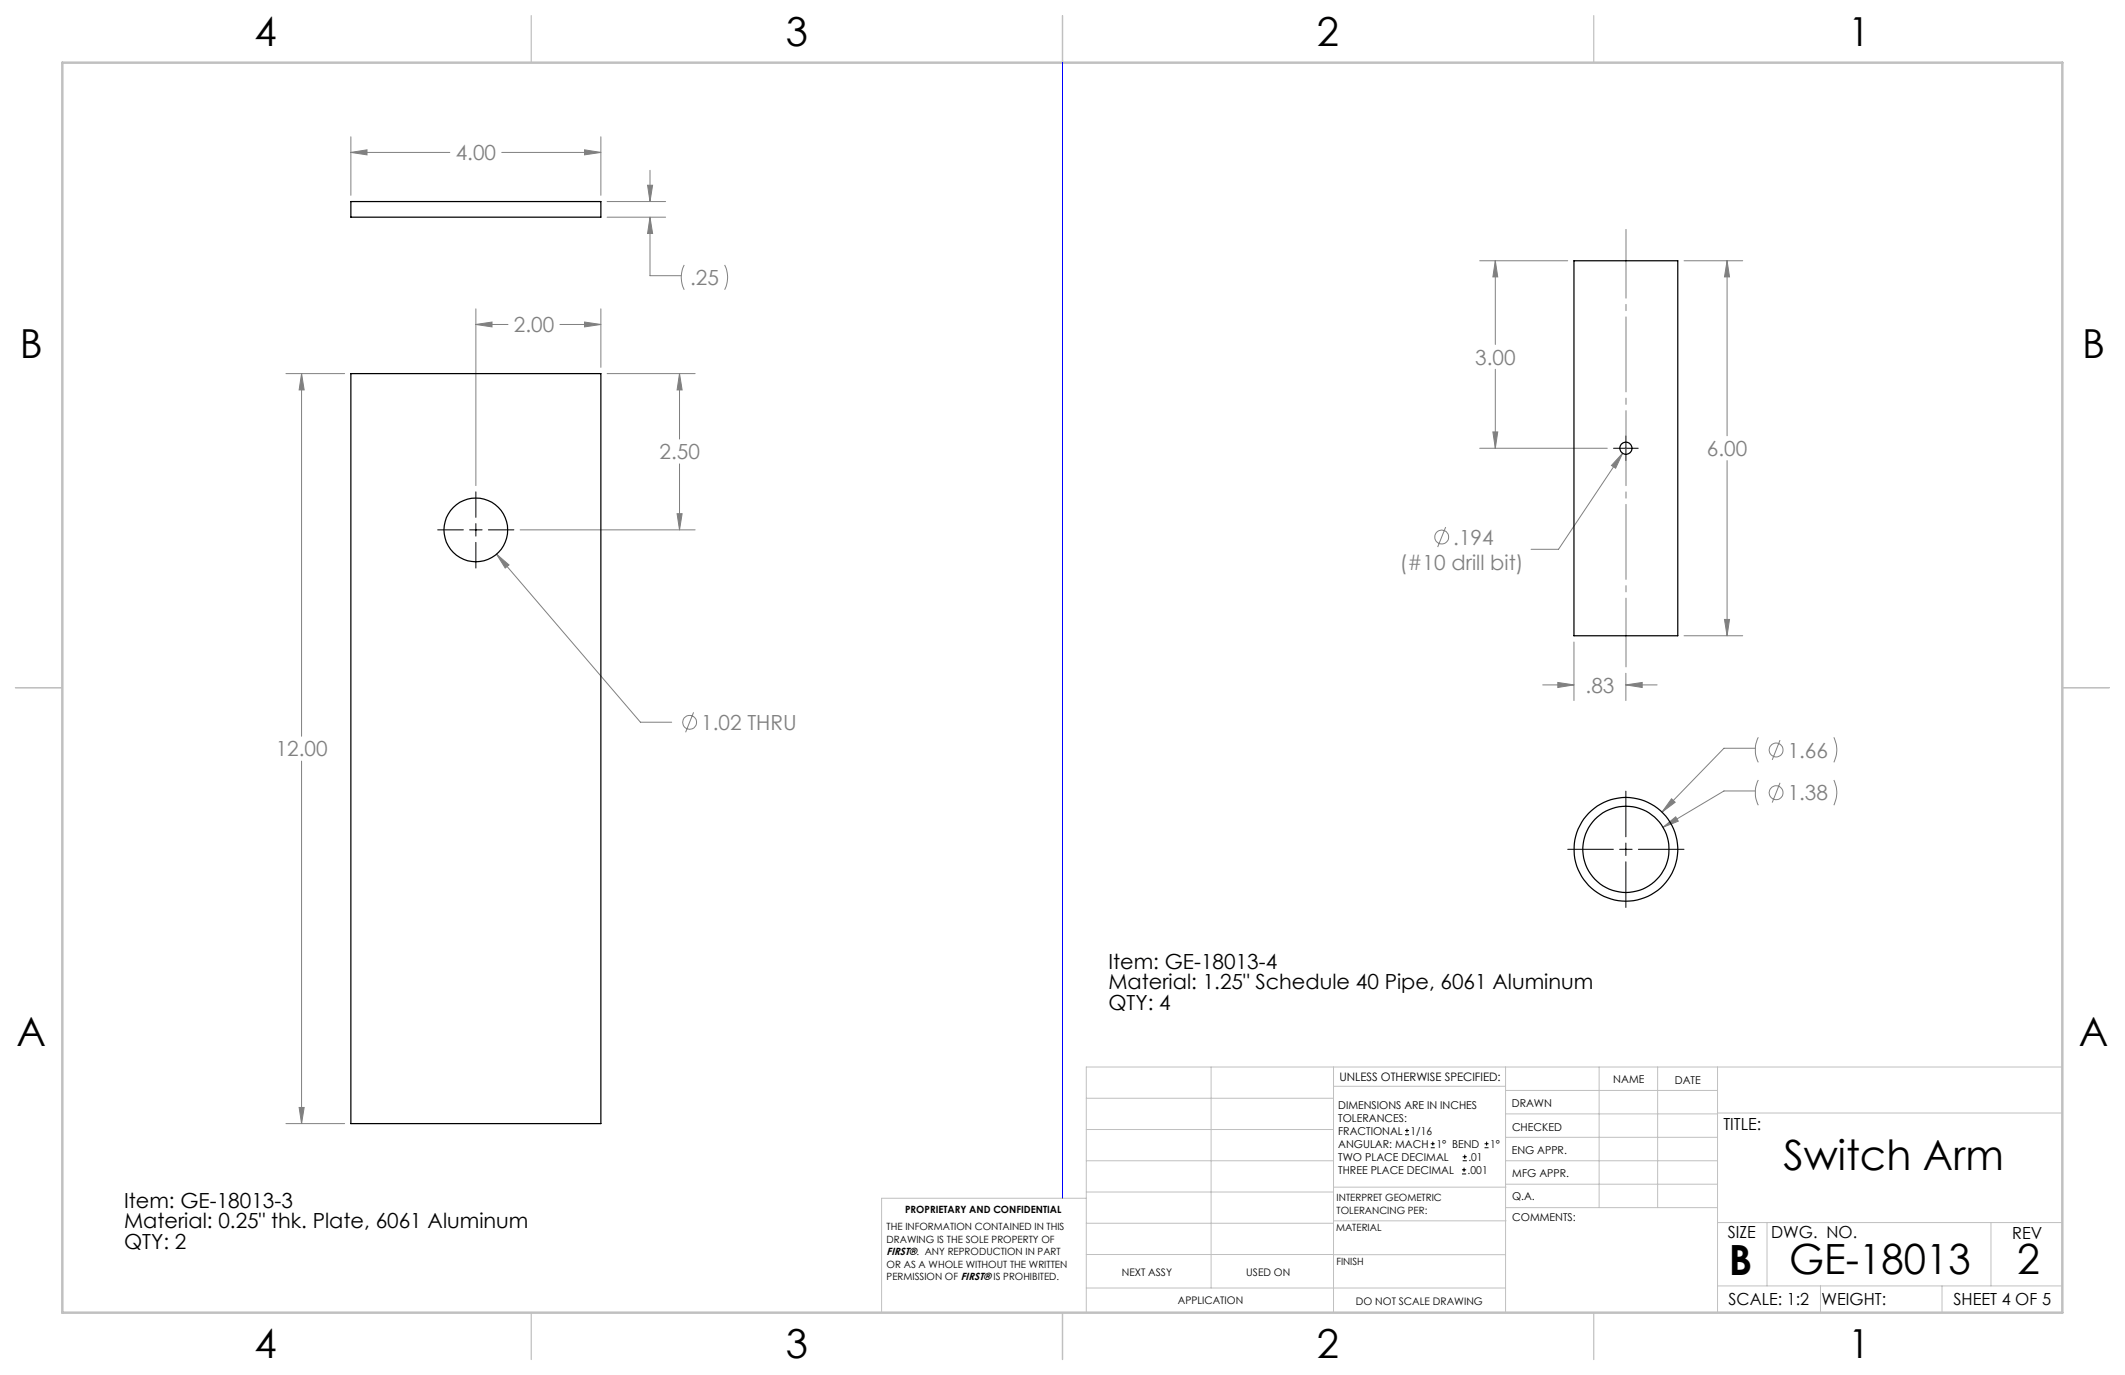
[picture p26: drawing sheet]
<svg xmlns="http://www.w3.org/2000/svg" width="432mm" height="279mm" viewBox="0 0 432 279" stroke-linecap="round" stroke-linejoin="round" font-family="sans-serif">
<defs><g id="words">
<g font-size="8.5">
<text x="362.4" y="237.7">Switch Arm</text>
<text x="351.3" y="259">B</text>
<text x="363.6" y="258.9">GE-18013</text>
<text x="409.9" y="258.9">2</text>
</g>
<g font-size="8.1">
<text x="51.7" y="9.3">4</text>
<text x="159.7" y="9.3">3</text>
<text x="267.6" y="9.3">2</text>
<text x="375.6" y="9.3">1</text>
<text x="4" y="72.8">B</text>
<text x="423.1" y="72.8">B</text>
<text x="3.3" y="212.5">A</text>
<text x="422.4" y="212.5">A</text>
<text x="51.7" y="276">4</text>
<text x="159.7" y="276">3</text>
<text x="267.6" y="276">2</text>
<text x="375.6" y="276">1</text>
</g>
<g font-size="4.2" fill="#808080">
<text x="92.6" y="32.5">4.00</text>
<text x="140.2" y="57.9">.25</text>
<text x="104.4" y="67.5">2.00</text>
<text x="299.8" y="74.1">3.00</text>
<text x="134" y="93.3">2.50</text>
<text x="346.8" y="92.7">6.00</text>
<text x="295.3" y="110.7">.194</text>
<text x="284.5" y="115.8">(#10 drill bit)</text>
<text x="322.2" y="140.8">.83</text>
<text x="142.5" y="148.3">1.02 THRU</text>
<text x="56" y="153.7">12.00</text>
<text x="363.3" y="153.9">1.66</text>
<text x="363.3" y="162.6">1.38</text>
</g>
<g font-size="4.2">
<text x="225.2" y="196.8">Item: GE-18013-4</text>
<text x="225.2" y="201">Material: 1.25&quot; Schedule 40 Pipe, 6061 Aluminum</text>
<text x="225.2" y="205.2">QTY: 4</text>
<text x="25.2" y="245.4">Item: GE-18013-3</text>
<text x="25.2" y="249.6">Material: 0.25&quot; thk. Plate, 6061 Aluminum</text>
<text x="25.2" y="253.7">QTY: 2</text>
</g>
<g font-size="3.4">
<text x="350.2" y="229.5">TITLE:</text>
<text x="351.1" y="251.6">SIZE</text>
<text x="359.9" y="251.6">DWG. NO.</text>
<text x="408.9" y="251.7">REV</text>
<text x="351.2" y="265.2">SCALE: 1:2</text>
<text x="370.1" y="265.3">WEIGHT:</text>
<text x="396.9" y="265.2">SHEET 4 OF 5</text>
</g>
<text font-size="2.4" x="272.2" y="219.7">UNLESS OTHERWISE SPECIFIED:</text>
<g font-size="2.2">
<text x="327.8" y="220.1">NAME</text>
<text x="340.3" y="220.2">DATE</text>
<text x="271.9" y="225.3">DIMENSIONS ARE IN INCHES</text>
<text x="271.9" y="227.9">TOLERANCES:</text>
<text x="307.2" y="224.9">DRAWN</text>
<text x="271.9" y="230.6">FRACTIONAL</text>
<text x="271.9" y="233.2">ANGULAR: MACH</text>
<text x="286.6" y="230.6">1/16</text>
<text x="291.9" y="233.2">1° BEND</text>
<text x="302.8" y="233.2">1°</text>
<text x="307.3" y="229.8">CHECKED</text>
<text x="271.9" y="238.5">THREE PLACE DECIMAL</text>
<text x="271.9" y="235.9">TWO PLACE DECIMAL</text>
<text x="298.2" y="238.5">.001</text>
<text x="298.4" y="235.9">.01</text>
<text x="307.2" y="234.5">ENG APPR.</text>
<text x="307.3" y="239.2">MFG APPR.</text>
<text x="307.3" y="243.9">Q.A.</text>
<text x="307.3" y="248.1">COMMENTS:</text>
</g>
<g font-size="2.1">
<text x="180.2" y="255.1">FIRST®. ANY REPRODUCTION IN PART</text>
<text x="227.9" y="259.2">NEXT ASSY</text>
<text x="253.3" y="259.2">USED ON</text>
<text x="239.3" y="265">APPLICATION</text>
<text x="275.5" y="265.1">DO NOT SCALE DRAWING</text>
</g>
<g font-size="2">
<text x="271.6" y="244.1">INTERPRET GEOMETRIC</text>
<text x="180.2" y="250">THE INFORMATION CONTAINED IN THIS</text>
<text x="183.9" y="246.4">PROPRIETARY AND CONFIDENTIAL</text>
<text x="271.5" y="250.2">MATERIAL</text>
<text x="271.6" y="246.6">TOLERANCING PER:</text>
<text x="180.2" y="252.5">DRAWING IS THE SOLE PROPERTY OF</text>
<text x="180.2" y="257.6">OR AS A WHOLE WITHOUT THE WRITTEN</text>
<text x="271.5" y="257">FINISH</text>
<text x="180.2" y="260.1">PERMISSION OF FIRST® IS PROHIBITED.</text>
</g>
</g></defs>
<g fill="none" stroke="#c0c0c0" stroke-width=".2">
<path d="M246.1 216.8v44.9M271 216.8v49.9M305.9 216.8v49.9M324.9 216.8v28.6M336.8 216.8v28.6M349 216.8v49.9M419.1 216.8h-198.4v49.9M220.7 235.9h50.3M220.7 229.5h50.3M220.7 223.2h50.3M271 220.7h34.9M305.9 231.1h43.1"/>
<path d="M305.9 226.3h43.1M305.9 221.6h43.1M305.9 235.9h43.1M349 226.2h70.1M220.7 248.6h50.3M220.7 242.2h50.3M220.7 254.9h50.3M220.7 243.5h-41.6v23.2M271 255h34.9M271 248.1h35M271 241.2h35M305.9 240.6h43.1"/>
<path d="M306 245.4h43M349 248.4h70.1M359.1 248.4v12.9M404.6 248.4v12.9M220.7 261.7h85.2M349 261.3h70.1M369.9 261.3v5.4M394.6 261.3v5.4"/>
</g>
<path d="M108 3.2v9.5M215.9 3.2v9.5M323.8 3.2v9.5M3.1 139.7h9.6M419.1 139.7h9.5M108 266.7v9.6M215.9 266.7v9.6M323.8 266.7v9.6" fill="none" stroke="#c0c0c0" stroke-width=".25"/>
<path d="M12.7 12.7h406.4v254h-406.4z" fill="none" stroke="#c0c0c0" stroke-width=".5"/>
<g fill="none" stroke="#808080" stroke-width=".2">
<path d="M71.3 31l3.3-.6v1.1zM71.3 27.8v11.9M71.3 31h20.1M102 31h20.1M118.8 30.4l3.3 .6-3.3 .5zM122.1 27.8v11.9M131.6 37.6h1l-.5 3.4zM132.1 34.6v6.4M123.4 41h11.9M123.4 44.1h11.9M132.1 44.1l.5 3.3h-1zM132.1 44.1v11.9h6.3"/>
<path d="M139 53.8a5.6 5.6 0 0 0 0 5.1M147.2 53.8a5.6 5.6 0 0 1 0 5.1M300.7 53h17.9M303.8 53l.5 3.3h-.9zM303.8 53v17M342.2 53h11.9M350.9 53l.5 3.3h-1zM350.9 53v35.5M58.1 75.9h11.9M61.3 75.9l.5 3.3h-1zM61.3 75.9v73.7M96.7 65.9l3.3-.5v1z"/>
<path d="M96.7 62.8v35.9M96.7 65.9h6.5M113.8 65.9h8.3M118.8 65.4l3.3 .5-3.3 .5zM122.1 62.8v11.8M123.4 75.9h17.9M138.1 75.9l.5 3.3h-1zM138.1 75.9v13.3M303.8 75v16.1M138.1 94.3v13.4M300.7 91.1h25.9M303.4 87.8h.9l-.5 3.3z"/>
<path d="M329.7 92.1l-1.4 3-.9-.5zM329.7 92.1l-13 19.5h-5.6M350.9 93.6v35.6M100.9 112.6l2.5 2.2-.7 .6zM100.9 112.6l29.2 34.2h6.4M105.7 107.7h35.6M137.6 104.4h1l-.5 3.3zM293.8 107.1l-1.7 4.1M313.5 139.2h6.3M316.5 138.7l3.3 .5-3.3 .5zM319.8 130.5v11.8M330.4 139.2l3.3-.5v1z"/>
<path d="M330.4 136.8v5.5M330.4 139.2h6.3M342.2 129.2h11.9M350.4 125.9h1l-.5 3.3zM61.3 154.7v73.6M140.9 144.7l-1.6 4.1M356.7 152h-6.4l-12.6 13M357.3 149.8a5.7 5.7 0 0 0 0 5.1M357.3 158.5a5.7 5.7 0 0 0 0 5.1M361.7 150.4l-1.6 4M361.7 159.1l-1.6 4M372.6 149.8a5.7 5.7 0 0 1 0 5.1"/>
<path d="M372.6 158.5a5.7 5.7 0 0 1 0 5.1M337.9 168.1l2.6-2.1 .5 .9zM339.7 162.3l.7 .7-2.7 2zM356.7 160.7h-6.4l-12.4 7.4M58.1 228.3h11.9M60.8 225h1l-.5 3.3z"/>
<circle cx="293" cy="109.1" r="1.4"/>
<circle cx="140.1" cy="146.8" r="1.41"/>
<circle cx="360.9" cy="152.4" r="1.4"/>
<circle cx="360.9" cy="161.1" r="1.4"/>
</g>
<g fill="none" stroke="#000" stroke-width=".2">
<path d="M96.7 99.9v5.2M327.9 91.1h5M330.4 88.6v5M88.9 107.7h5.3M95.4 107.7h2.6M96.7 106.4v2.5M96.7 110.2v5.2M99.2 107.7h5.2M318.6 172.6h9.2M329.1 172.6h2.5M330.4 160.8v9.2M330.4 171.3v2.5"/>
<path d="M330.4 175.1v9.3M332.9 172.6h9.3"/>
</g>
<path d="M330.4 46.6v88.9" fill="none" stroke="#808080" stroke-width=".2" stroke-dasharray="15.2 1.3 1.3 1.3" stroke-dashoffset="1.3"/>
<path d="M215.9 12.7v230.8" fill="none" stroke="#00f" stroke-width=".2"/>
<path d="M71.3 31l3.3-.6v1.1zM118.8 30.4l3.3 .6-3.3 .5zM131.6 37.6h1l-.5 3.4zM132.1 44.1l.5 3.3h-1zM61.3 75.9l.5 3.3h-1zM60.8 225h1l-.5 3.3zM96.7 65.9l3.3-.5v1zM118.8 65.4l3.3 .5-3.3 .5zM137.6 104.4h1l-.5 3.3zM138.1 75.9l.5 3.3h-1zM100.9 112.6l1.8 2.8 .7-.6zM303.8 53l.5 3.3h-.9zM303.4 87.8h.9l-.5 3.3zM350.4 125.9h1l-.5 3.3zM350.9 53l.5 3.3h-1zM330.4 139.2l3.3-.5v1zM316.5 138.7l3.3 .5-3.3 .5zM329.7 92.1l-2.3 2.5 .9 .5zM339.7 162.3l-2 2.7 2.7-2zM337.9 168.1l3.1-1.2-.5-.9z" fill="#808080"/>
<g fill="none" stroke="#000" stroke-width=".25">
<path d="M71.3 41h50.8v3.1h-50.8zM319.8 53h21.1v76.2h-21.1zM71.3 75.9h50.8v152.4h-50.8z"/>
<circle cx="330.4" cy="91.1" r="1.23"/>
<circle cx="96.7" cy="107.7" r="6.5"/>
<circle cx="330.4" cy="172.6" r="8.8"/>
<circle cx="330.4" cy="172.6" r="10.5"/>
</g>
<g fill="none" stroke="#000" stroke-width=".2">
<path d="M285.5 230.6h.8M285.5 229.7h.8M285.9 229.3v.9M290.7 233.2h.8M290.7 232.4h.8M291.1 232v.8M297.1 238.5h.8M297.1 237.7h.8M297.2 235.9h.9M297.2 235.1h.9M297.5 237.3v.8M297.6 234.6v.9"/>
<path d="M301.7 233.2h.8M301.7 232.4h.8M302.1 232v.8"/>
</g>
<use href="#words"/>
</svg>
